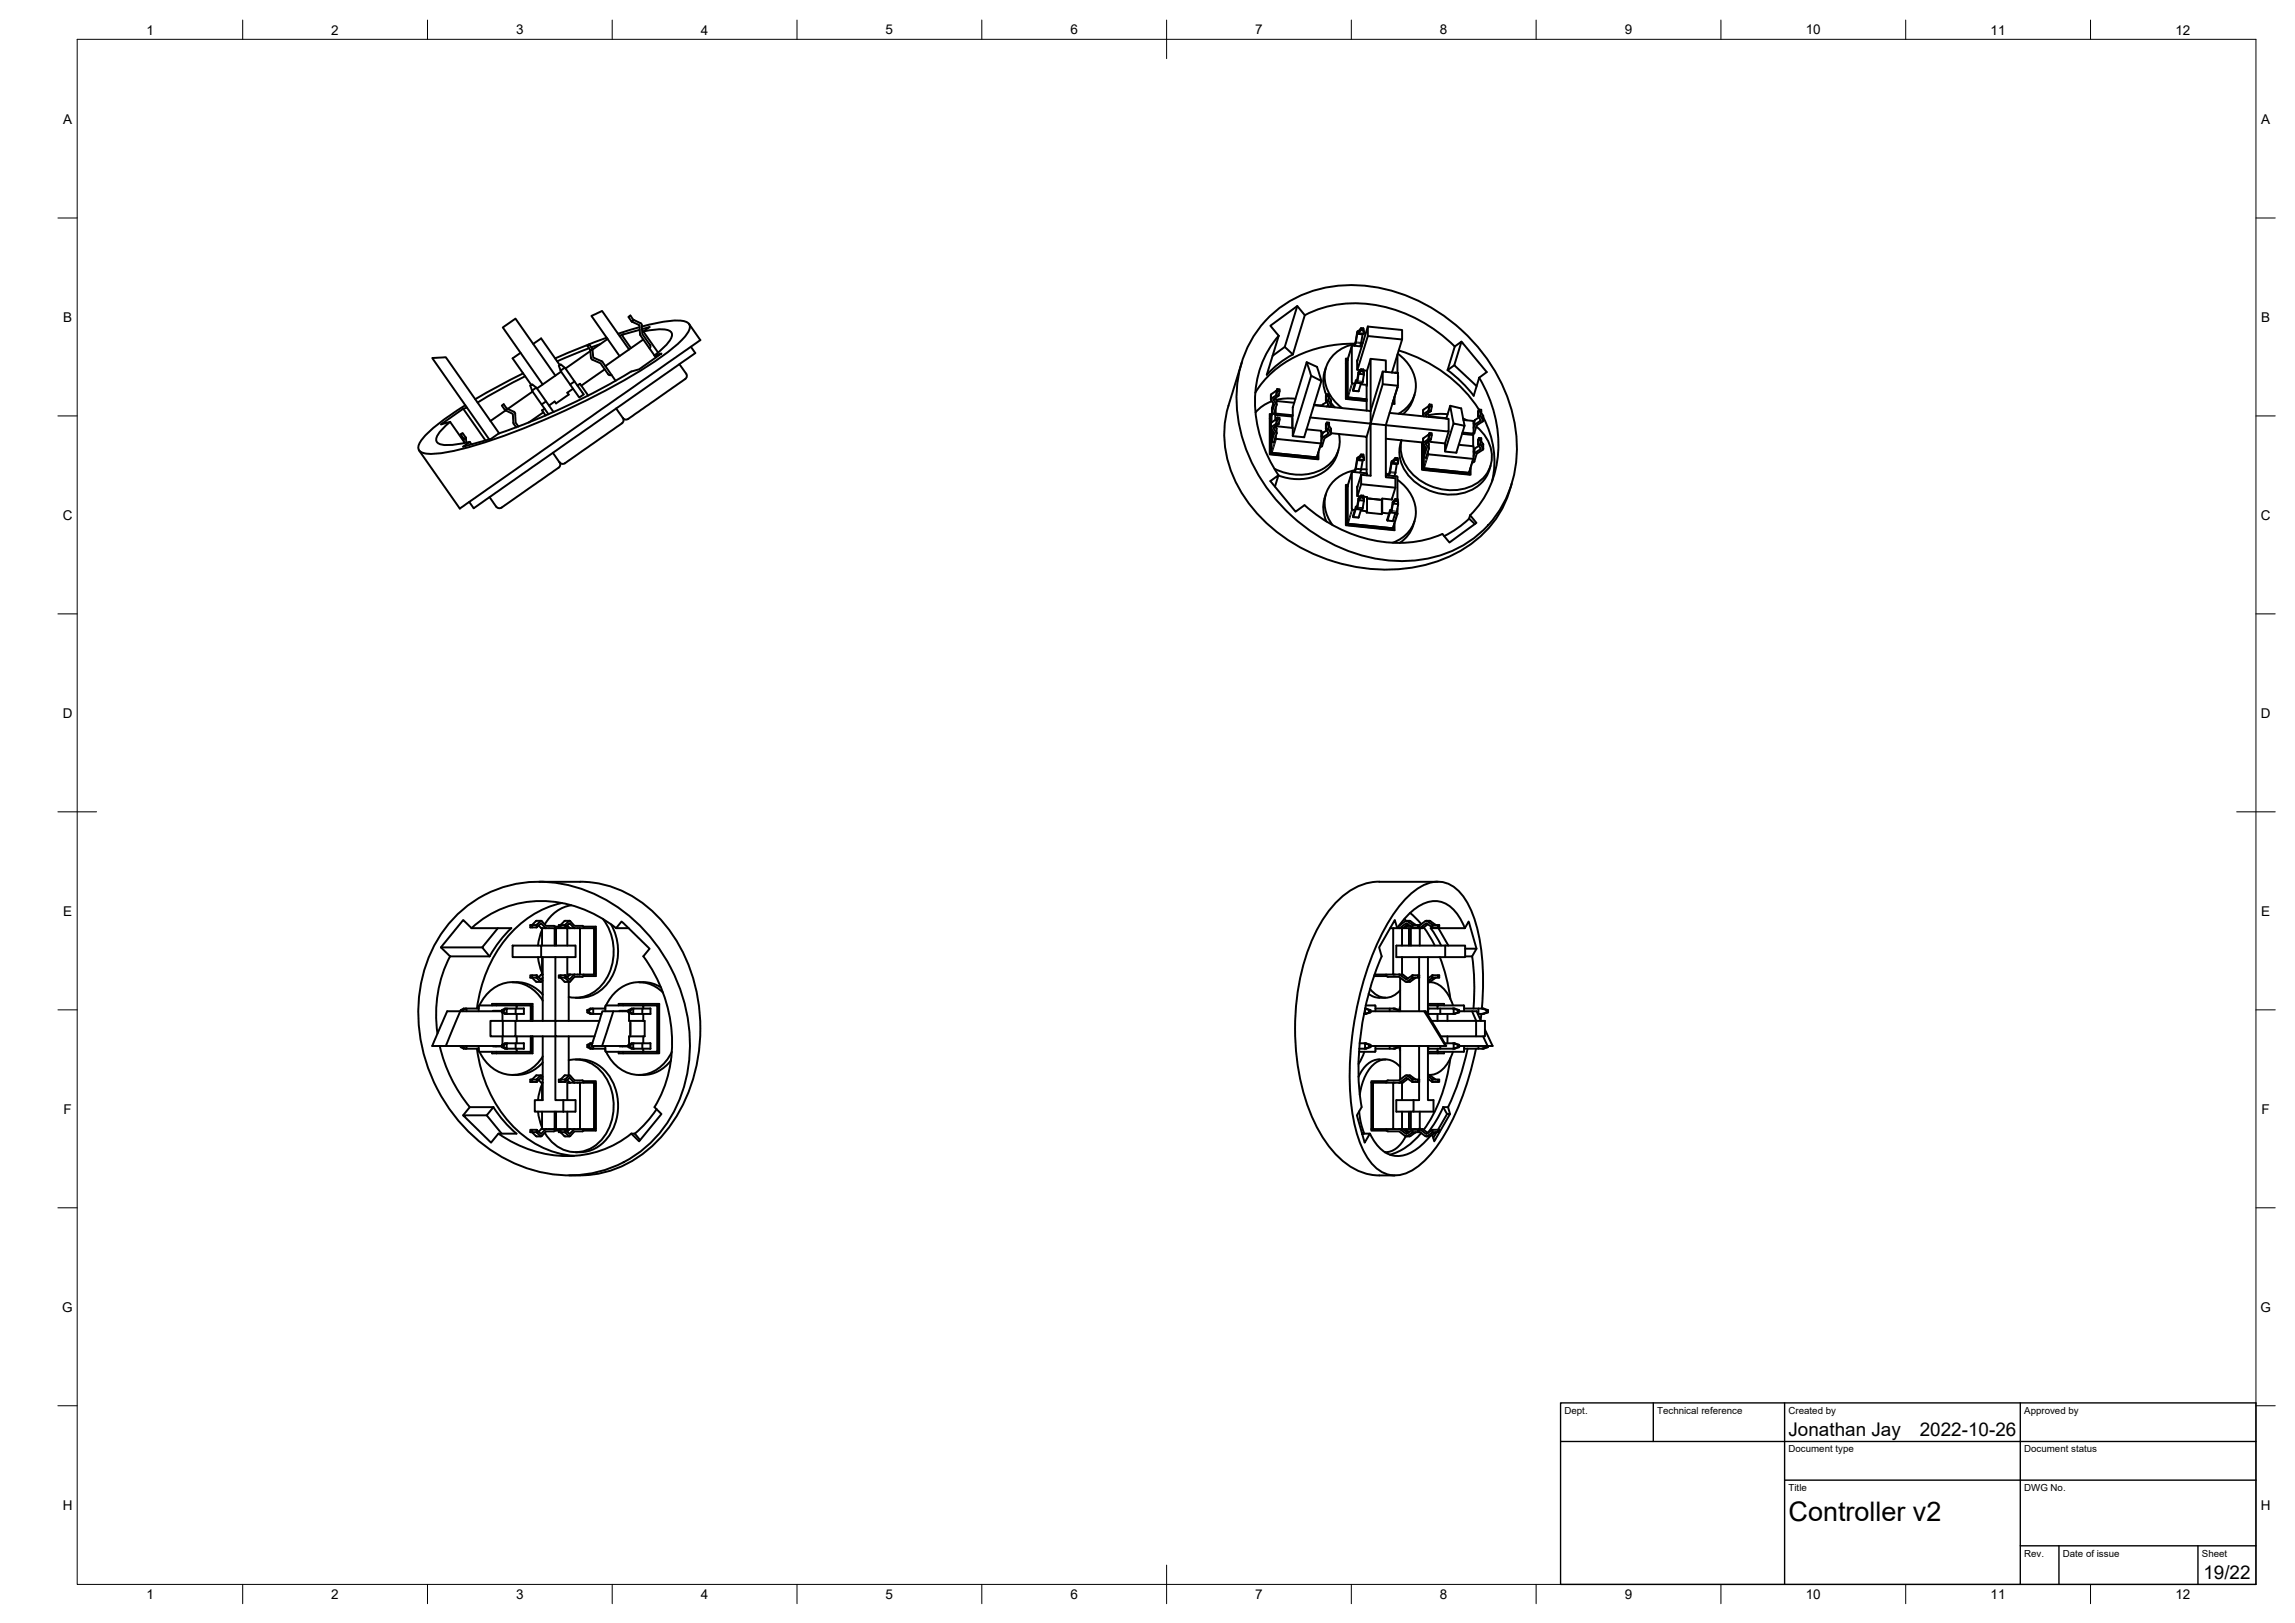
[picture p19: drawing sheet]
<svg xmlns="http://www.w3.org/2000/svg" width="594mm" height="420mm" viewBox="0 0 594 420" stroke-linecap="round" stroke-linejoin="round" font-family="sans-serif">
<defs><g id="words">
<text font-size="7" x="463" y="393.7">Controller v2</text>
<g font-size="4.9">
<text x="463" y="371.7">Jonathan Jay</text>
<text x="497" y="371.7">2022-10-26</text>
<text x="570.4" y="408.8">19/22</text>
</g>
<g font-size="3.5">
<text x="37.9" y="8.9">1</text>
<text x="85.8" y="8.9">2</text>
<text x="133.6" y="8.9">3</text>
<text x="181.4" y="8.9">4</text>
<text x="229.3" y="8.9">5</text>
<text x="277.1" y="8.9">6</text>
<text x="324.9" y="8.9">7</text>
<text x="372.7" y="8.9">8</text>
<text x="420.6" y="8.9">9</text>
<text x="467.4" y="8.9">10</text>
<text x="515.3" y="8.9">11</text>
<text x="563.1" y="8.9">12</text>
<text x="16.3" y="32">A</text>
<text x="585.3" y="32">A</text>
<text x="16.3" y="83.3">B</text>
<text x="585.3" y="83.3">B</text>
<text x="16.2" y="134.6">C</text>
<text x="585.2" y="134.6">C</text>
<text x="16.2" y="185.8">D</text>
<text x="585.2" y="185.8">D</text>
<text x="16.3" y="237">E</text>
<text x="585.3" y="237">E</text>
<text x="16.4" y="288.3">F</text>
<text x="585.4" y="288.3">F</text>
<text x="16.1" y="339.6">G</text>
<text x="585.1" y="339.6">G</text>
<text x="16.2" y="390.8">H</text>
<text x="585.2" y="390.8">H</text>
<text x="37.9" y="413.9">1</text>
<text x="85.8" y="413.9">2</text>
<text x="133.6" y="413.9">3</text>
<text x="181.4" y="413.9">4</text>
<text x="229.3" y="413.9">5</text>
<text x="277.1" y="413.9">6</text>
<text x="324.9" y="413.9">7</text>
<text x="372.7" y="413.9">8</text>
<text x="420.6" y="413.9">9</text>
<text x="467.4" y="413.9">10</text>
<text x="515.3" y="413.9">11</text>
<text x="563.1" y="413.9">12</text>
</g>
<g font-size="2.5">
<text x="405" y="366">Dept.</text>
<text x="429" y="366">Technical reference</text>
<text x="463" y="366">Created by</text>
<text x="524" y="366">Approved by</text>
<text x="463" y="376">Document type</text>
<text x="524" y="376">Document status</text>
<text x="463" y="386">Title</text>
<text x="524" y="386">DWG No.</text>
<text x="524" y="403">Rev.</text>
<text x="534" y="403">Date of issue</text>
<text x="570" y="403">Sheet</text>
</g>
</g></defs>
<!-- layer: Visible -->
<g fill="none" stroke="#000" stroke-width=".51">
<path d="M335.8 79.2l-3.2 10.6M134.7 91.3l-2 1.5 4.8 6.9M135.4 96.7l-6.4 3.3-6 3.3M136 97.4l-6.6 3.4-5.8 3.4M138 89l2.1-1.4 4.8 6.9M143.8 97.2l-10.4-14.7-3.2 2.3 10.3 14.7M145.1 95.9l1.1-.7 .1 .1 4.8 6.8-1.2 .8zM145.2 96.2l-6.2 4.4M146.2 95.2l-1.1-.9-.4 .4 .4 1.2M148.7 98.7l-1.1 .8M149.5 99.8l.6-.4 2.2 3M152.5 90.1l-8.3 3.4"/>
<path d="M152.8 90.8l.4 2.2 2.2 1 2.1 2.9M152.8 90.9l-6.4 4.5M153.3 90.2l-.8-1-.5 .3 .8 1.3 .6-.4M153.3 90.2l.3 2.4 2.1 .9M155.4 89.1l-2.3 .8M155.7 93.5l1 1.3M156.5 95.6l-6 4.2M157 87.4l-6.5 2.5-6.8 2.9M157.3 87.8l-3.9 2.7M157.5 96.9l.4 .2 .4-.1M160.9 86.7l-.5 .3M161.4 86.6l-.5 .1 2.4 3.4"/>
<path d="M161.4 86.6l-.5 .1M162.8 90.5l-6.9-10-2.8 1.3 7.3 10.4M163.4 83.1l-.7-1.1 .5-.3 .7 1.1 1.9 .9M163.4 83.1l.2 .1M163.6 83.2l1.9 1 .2 2.3M164.1 82.8l-.5 .4M165.5 84.7l-5.5 1.7M165.6 85.4l-4.2 1.2M165.7 86.5l.8 1.4M165.8 83.6l.3 .3 .2 2.6 2 2.8M166.1 84.5l5.9-1.2a12 12 0 0 1 5.7 .1 1.42 1.42 0 0 1 .7 2 23.5 23.5 0 0 1-7.5 7.2 188.7 188.7 0 0 1-51.1 23.6 23.9 23.9 0 0 1-10.2 1.1 1.54 1.54 0 0 1-1-2.5 20.9 20.9 0 0 1 6-6l5.9-3.9M166.2 85.2l1.9-.5-1.6 1.1"/>
<path d="M166.5 85.8l3.8 5.5M166.5 85.8a15.5 15.5 0 0 1 6.5-.3 1.26 1.26 0 0 1 .8 1.8 12.8 12.8 0 0 1-4.4 4.7M168.3 89.3l.1 .5-.3 .4M169.4 92l-2.9-4.1-9.8 6.9 2.7 3.8M169.4 92l1.8-.5-5.8 4.1-2 .6a178.2 178.2 0 0 1-34.4 16.1l-1.9 1.3-7.2 2 1.7-1.2 .4 .6M169.4 92l.4 .5M175.9 94.3l1.7 2.4a1.4 1.4 0 0 1-.8 1.8l-13.3 9.3a1.9 1.9 0 0 1-2 .7l-.3-.3M178.4 83.9l2.9 4.2-62.3 43.6-10.5-15.1M178.8 89.8l1.1 1.6-18.9 13.3-38.3 26.9-1.2-1.7M321.4 93.8l-3.4 11.2a28.3 28.3 0 0 0 5.6 25.8 45.1 45.1 0 0 0 48 14.7 28.4 28.4 0 0 0 19.7-20.3M329.1 81.5a32 32 0 0 1 29.4-6.7 45.2 45.2 0 0 1 33.8 36.4 29.3 29.3 0 0 1-12.1 29.1 34.2 34.2 0 0 1-30.6 2.6 45.2 45.2 0 0 1-29.2-35.1 29.8 29.8 0 0 1 8.7-26.3zM331 86.9a27.2 27.2 0 0 0-4.6 26.6 37.1 37.1 0 0 0 4.5 9.5"/>
<path d="M331 86.9l-3.1 10.1a25.7 25.7 0 0 1 6.8-5.3M334.7 91.8l-2.1-2-3.2 2.3M337.8 81.6l-2-2.4-7 5.1 2.2 2.6M337.8 81.6l-3.1 10.2M337.8 81.6a31.1 31.1 0 0 1 28.3 .6 40.2 40.2 0 0 1 10.5 7.5M338.2 93.8l1.2 3.5M342.1 98.6l-.9-2.7a1.04 1.04 0 0 0-.9-1.2l-2.1-.9-3.6 11.7M343.2 95.2a8.8 8.8 0 0 0 .1 7.1M348.4 94h.3M348.7 93.6v9.5M348.7 93.5v.1M348.8 93.2l-.1 .3"/>
<path d="M348.8 93.2v9.5l.2 .2 4.8 .5M348.9 92.9l-.5-.1v10.5l5.4 .5M349.9 89.6v9.5l.8 .2M350.7 89a30.4 30.4 0 0 0-23.9 10l-1.9 2.7M350.7 89a8.7 8.7 0 0 0-7.5 10.7 11.1 11.1 0 0 0 4.2 5.9M350.9 99.1l1.4 .1M351.3 86.4l1.4 .2M351.4 93.3l-.1 2.4 .8 .1M351.4 98.6l-.1 .4-.4 .1-.6 2M351.6 86.2l-.3 .2-.6 3.1M351.7 85.7l-.4 .2-.7 3.6M351.7 85.7l.6-.8 .6 .1 .1 .8"/>
<path d="M351.7 85.7v.5M351.7 96.4v.5M351.7 96.9l-.3 1.7M351.7 86.2h-.1M351.7 96.8l1.3 .1v.2M351.7 96.3l.6-.7h.6l.1 .8M351.7 96.8v.1M351.8 86.1l-.1 .1M351.8 96.3l-.5 2-.3 .2-.8 2.4M352.2 99.5l1.7 .2M352.3 96.1h.6l.1 .8M352.3 84.9v.5"/>
<path d="M352.3 95.6v.5M352.3 96.1l-.6 .7M352.5 89.7l-2.5-.2-1.2 3.7M352.7 99.1l-.4 .1-.6 2.1-1.4-.1M352.8 88.8h-.4M352.8 98.7l-.1 .4M352.9 85v.5M352.9 95.6v.5M353 95.9l.9 .1M353 85.8h.1M353 96.4v.1M353 85.8v.5l-.1-.8-.6-.1-.6 .7"/>
<path d="M353 96.5l-.2 2.2M353.1 86.3l-.4 .3-.6 3.1M353.9 96l-.1 10.3M354.1 84.5v2.5l-2.7 8.7M354.1 84.5l8.8 .9v2.5l-8.8-.9M354.1 84.5l-2.8 9.1M354.8 92.9l-.9 3.1M357.9 96.2v3.3l-4.1 13.6M358.7 96.3v-3l-3.9-.4v13.5l3.1-10.2 4 .4v3.3l-4-.4M360.4 96.3v.1M361.7 91.8l.1 4.8-.6-.1M361.8 91.6a9.5 9.5 0 0 1 3.6 12.4l-1.8 2-1.6 1.1"/>
<path d="M361.9 97.6v.4M361.9 97.1v.2M361.9 99.9l-3.2 10.2M361.9 97.3v.1M361.9 97.4v.8M362.1 90.7a37.1 37.1 0 0 1 20.7 15.4M362.9 87.9l-2.6 8.5M374.7 95.8a34.7 34.7 0 0 1 6.8 6.7l1.4-4.7M376.6 89.7l-1.9 6.1 1.7-1.2M378.3 88.5l6.6 7.8-2 1.5M378.3 88.5l-1.7 1.2M378.3 88.5l-1.9 6.1 5.8 5.3"/>
<path d="M382.9 97.8a31.2 31.2 0 0 1 2.8 28.1 23.8 23.8 0 0 1-5.1 7.5M116.5 109.2a10.6 10.6 0 0 0-3.6 4.4 1.42 1.42 0 0 0 1.6 1.5 18.4 18.4 0 0 0 7.1-.7M119.9 105.8l5.8 8.2M120 113.7l.1 1M120.6 113.3l-.6 .4-.7-1.3 .4-.3 .8 1.1 .2 1.4M120.9 105.5l-1 .3-5.8 4.1 2.4-.7 3.6 5.1M129.2 112.2l-13.8-19.7-3.5 .2 14.7 21M130.8 106.2l-.9-1.2 .5-.4 .7 1.1 1.9 .9M130.8 106.2l2 .9 .1 2.5 .7 1M130.9 106.3l-3.9 2.7M131.3 105.8l-.5 .4M133 106.6l.3 .3 .2 2.5 .7 1"/>
<path d="M137.7 101.1l4.3 6.2M137.9 101.4l-6.5 4.5M138.8 100.4l-1-.9-.5 .3 .4 1.3 1.1-.7 .1 .1 4.4 6.2M140.7 106.7l-3.8 2.7M141 105.8l-.7 .4 .9 1.4M141.4 103.9l-1.2 .8M143.1 117.2l1.7 2.5M144.8 119.7a1.01 1.01 0 0 0 1.4 .2M144.9 119.7a1.01 1.01 0 0 1-.3 1.4M148.3 100.6l-1.4 1.1 .3 .5-3.3 2.2-.3-.5-1.5 1.1M159.5 105.7l1.7 2.5M161 109.6l-14.8 10.3"/>
<path d="M161.2 108.2a1.01 1.01 0 0 1-.2 1.4M328.7 108.3l.3 .1M329.1 107.6v1.8l1.3-.9-.1 1.2M329.1 111v6.1M329.1 103.2l-.1 .3 .9 1.3-.6 2 .2 .3 .2 .1 .8-2.4M329.1 102l-.1 1.4M329.1 109.4l-.1 1.4M329.1 110.5l-.1 .4M329.1 107.5l-.1 2M329.1 117.1l.2 .1 11.4 1.2M329.1 107.5v.1M329.2 107.2h-.5v10.4l12.6 1.3v-1.8"/>
<path d="M329.2 114.1l.7-2-.9-1.2v6.5l.2 .2 11.4 1.1 .3-.4M329.3 103.9l-2.1 1-2.2 1.9M329.3 107l-.2 .5M329.6 104.4l-.4 1.2v1.2M329.6 111.8l-.4 1.2v1.2M330.1 110.4l.4 .6M330.1 103l.3 .5M330.1 107.4l4.4 .4M330.1 107.4v1.3M330.1 110.4h.1M330.2 110.3l4.4 .5v2.1l3 .2M330.2 105.6l-.1 1.8"/>
<path d="M330.2 112.9v.5l.2 .2M330.2 107.1l4.4 .4M330.2 110.3v.3M330.2 110.3v.2M330.3 109.7l-1.2 .9M330.3 109.7l.7 .1M330.4 101.2l-.1 1.2M330.4 108.5l.2-.4-.2 1.5M330.4 113.6l11.4 1.2M330.4 101.2l-1.3 .8M330.4 103.5l.1 .1M330.5 112.2l-.8 2.3-.4-.4"/>
<path d="M330.5 103.8l4.5 .5M330.5 103.6v1.2M330.5 111v1.1M330.6 100.7l.6 .1-.2 1.6M330.6 100.7l-.2 1.6M330.6 108.1h.6l-.2 1.6M330.6 100.7l-.2 .5M330.6 101.2l.6 .1M330.6 108.6h.6M331 102.4l-1.4 1 .9 1.4M331 109.8l-1.4 1 .9 1.4M331 102.4h-.7l-1.2 .8"/>
<path d="M331 109.7v.1M334.5 107.8v3M334.6 112.8l4.8-15.5 2.7 1.3-4.5 14.6M334.7 105.4l-.2 2.4M335.3 103.2l-2.1-.1-2.8 .4M338.2 111.1l3.8 .4v3.1M340.1 104.9l14.7 1.5v3.3l-15.6-1.6M340.1 104.8l1.9 .3M340.2 104.7l.1 .1M340.9 118.2v.7M340.9 118.3l-.1 .1M342 114.7l-1.1 3.6"/>
<path d="M342 111.9h.6M342.1 114.6l-.2 .2M342.4 113.2l-.4 1M343.2 103.7l.7 .1 .6 1v.2l-.4 .3M343.2 102.5l.3-.5-.3 1.7M343.2 111v-1.2l.3-.4-.3 1.6M343.2 102.5v1.1M343.2 111l.7 .1M343.2 103.7l.7 1.2-.5 .3M343.2 111l.7 1.2-1.5 1M343.2 102.5h.1M343.4 104.1l-1 .6-.2 .4"/>
<path d="M343.4 111.4l-1.1 .7-.3 .9M343.5 102l.5 .1-.1 1.7M343.5 109.4h.5l-.1 1.7M343.5 102.5l.5 .1M343.5 109.9h.5M343.9 111.1l.7 1 9.2 1v9.4M344 102.8a2.1 2.1 0 0 1 .6 2.1M344 110.2l.6 .9M344.5 112.1l-.1 .4-1.5 1-.6 2-.6 .2M344.6 111.1v1.1M344.6 104.3l.9 1.1M346.1 117.7a10.1 10.1 0 0 1-10.4 6.3l-2.9-.3-1.9-.6"/>
<path d="M346.5 116.5l-.4 1.2M346.6 112.3a8.6 8.6 0 0 1-7.5 10.3 14.4 14.4 0 0 1-9.2-1.2M348.7 103.1l.2 .1 4.9 .5M350.2 100.9l.1 .2M351.3 119.1l1.4 .2M351.6 118.9l-.3 .2-.6 3.1M351.7 118.4l-.4 .2-.7 3.6M351.7 118.4l.6-.8 .6 .1 .1 .8M351.7 118.4v.5M351.8 118.8l-.2 .1M352.3 117.6v.5M352.9 117.7v.5"/>
<path d="M353 119.1l-.3 .2-.6 3.1M353 118.5h.1M353 119h.1M353 118.5v.5l-.1-.8-.6-.1-.6 .7M353.1 119.1h-.1M358.7 110.1v13.4l2.5 .3v2.5l-.9 3M358.7 110.1l-3.9-.4v13.4l-2.5-.2M358.7 113.6l9.7 1M359.7 106.9l15.3 1.5v3.3l-16.3-1.6M360.5 119.8l.7-.8 .6 .1 .1 .9M360.5 119.8v-.5l-.3 .2-.8 3.6M360.5 119.8l-.3 .2-.6 3.1"/>
<path d="M360.6 103.9v.1M360.6 103.9v.6M361 102.8v1.8l-.6-.1M361.2 118.5v.5M361.7 100.3l-1.2 4M361.7 100.3h.1M361.8 100.3l-.1 .1M361.8 118.6l-.6-.1-.7 .8M361.8 118.6v.5M361.8 118.6l.1 .8M361.9 120l-.3 .2-.4 2.3M361.9 119.4h.1"/>
<path d="M361.9 119.4v.6M366.2 102.2a8.9 8.9 0 0 1-3 5M368.1 114.5v7.1l12.6 1.3v-1.8M368.4 114.9l.1 6.6 11.5 1.2M368.4 114.9l.9 1.2-.7 2M368.5 115v6.1l.2 .1M368.6 117v1.2M369 115.8l-.4 1.2M369.5 107l.3 .5M369.6 114.3l4.5 .5M369.6 114.3v.3M369.6 116.9v.5"/>
<path d="M369.6 114.3v.2M369.6 117.4l.2 .2M369.7 113.7l.1-1.2-1.4 1v1.3M369.7 113.7l-1.2 .8-.1 .4M369.7 113.7l.7 .1M369.8 105.2l-1.4 .9v1.3M369.8 105.2l-.1 1.2M369.8 112.5l.2-.4-.2 1.5M369.8 117.6l11.4 1.2M369.8 107.5l.1 .4M369.8 116.2l-.7 2.3-.5-.4M369.9 107.8l4.5 .5"/>
<path d="M370 104.7l-.2 1.6M370 104.7l.6 .1-.2 1.5M370 112.1h.6l-.2 1.7M370 104.7l-.2 .5M370 105.2l.6 .1M370 112.6h.6M370.4 106.4h-.7l-1.2 .8-.1 .2 .2 .4M370.4 106.4l-1.4 1 .3 .5M370.4 113.8l-1.4 1 .9 1.3v-1.2l-.4-.5M370.4 106.3v.1M374.1 114.8v2.1l2.9 .2M374.1 116.8l2.2-7.2 2.8 .6-2.1 7"/>
<path d="M374.4 108.4l1-3.3 2.8 .6 .9 4.5M374.7 107.2l-2.1-.1-2.8 .4M375 111.7l-.9 3.1M375.4 105.1l.9 4.5M377.6 115.1l3.8 .4v3.1l-.2 .2M378.5 112.3l2.8 .3v2.9M378.7 108.3l1 .5M378.8 108.7l2.6 .3v3.3l-2.8-.3M381.4 118.7l-1.1 3.6M382.2 110.4a9.3 9.3 0 0 1 3 11.7 11.3 11.3 0 0 1-12.6 4.4 12.5 12.5 0 0 1-9.9-9.3l-.1-1.1 .2-2.1a9.9 9.9 0 0 0 4.7 11.7 13.3 13.3 0 0 0 15.6-.3 8.6 8.6 0 0 0 2.7-4.9M382.6 107.7l.7 .1 .6 1M382.6 113.9a2.37 2.37 0 0 0 .7 2.3l-1.6 1.1-.3 .9"/>
<path d="M382.6 107.7l.7 1.2-1.6 1-.3 .9M382.6 107.5v.2M382.6 114.9v.1l.7 .1M382.6 106.5v1.1M382.6 113.8v.1M382.6 106.5l.2-.5-.2 1.5M382.6 113.8l.2-.4-.2 1.5M382.8 108.1l-1.1 .7-.3 .8M382.8 106l.6 .1-.1 1.7M382.8 115.4l-1.1 .7-.3 .9M382.8 113.4h.6l-.1 1.7M382.8 106.5l.6 .1"/>
<path d="M382.8 113.9h.6M383.3 115.1l.6 1M383.4 106.8l.5 .8M383.4 114.2l.5 .8M383.8 116.5l-1.6 1-.5 2-.6 .2M383.9 108.8l-.1 .3-1.6 1-.5 2-.4 .5M383.9 107.6v1.3M383.9 115v1.2M383.9 116.1l-.1 .3M384 108a23.8 23.8 0 0 1 2.3 16.5M126.7 128.7l1.7 2.5M128.5 131.1a1.01 1.01 0 0 0 1.4 .3"/>
<path d="M144.6 121.1l-14.8 10.3M330 126l.9-3-2.1 1.5 6.6 8 2.3-1.7a35.9 35.9 0 0 0 30.6 9.1l5.1-1.7 1.8 2.2 7-5-1.6-2M342.9 129a8.4 8.4 0 0 0 .5 6M343.2 127.9l-.3 1.1M348.4 126.7h.3M348.7 135.8l.2 .1M348.7 126.2v.1M348.8 125.9l-.1 9.9M348.8 135.4l.2 .2 11.4 1.2M348.8 125.9v9.5M348.9 125.6l-.5-.1v10.5l12.6 1.3v-1.8M349.9 122.3l-1.1 3.6"/>
<path d="M350.7 121.7a8.8 8.8 0 0 0-7.7 9.9l.9 2.6 1 1.7M350.9 131.8l1.4 .1M351.4 126l-.1 2.4 .8 .1M351.7 129.1l-.4 1.9-.4 .3-.7 2.3 .1 .2M351.7 129.6l-.4 1.9-.4 .3-.6 2M351.7 129.5l1.3 .1v.2M351.7 129l.6-.7h.6l.1 .9M351.7 129.5v.1M351.8 129l-.1 .6M352.2 132.2l1.7 .2M352.3 128.8h.6l.1 .8M352.3 128.3v.5"/>
<path d="M352.3 128.8l-.6 .7M352.3 122.9v2.4l-.9 3.1M352.3 122.9l-1 3.4M352.3 125.3l8.9 1M352.7 131.8l-.4 .1-.6 2.1-1.4-.1M352.8 131.4l-.1 .4M352.9 128.3v.5M353 128.6l.9 .1-.1 4 3.9 .4v-3.7M353 129.2l-.2 2.2M353.8 121.5h-1.4M353.9 123.1v-.6l-3.8-.3-.2 .1v9.5l.8 .2M353.9 129l3.8 .4"/>
<path d="M354.2 129.1l3 .3M357.8 129.1v3.7M357.8 132.8l1.8 .1M357.8 132.8l-.1 .3M358.7 123l2.9 .3 .2 .2M358.8 122.6l.7 .3M359.8 132.2l-.7 2.3M359.8 132.7l1.4 .1M360.2 120l1.4 .2M360.4 129v.3l-2.6-.2-.1 .3M360.4 136.7l.2-.1v.6M360.5 130.1l-.3 1.9-.4 .2"/>
<path d="M360.5 130v.1M360.5 130l.7-.8h.6l.1 .9M360.5 130l-.3 2.4-.4 .3-.6 2.1-.1-.3M360.5 130.5l.1-.1 1.3 .1v.2M360.6 130.4l.6-.8 .6 .1 .1 .8M361.2 122.5l-.2 .8M361.2 129.2v.4M361.7 131.7l.1 1.3-.7 .1M361.7 133l-1.2 4.1-11.6-1.2M361.7 123.5l.1 6.2M361.8 124.2a9.7 9.7 0 0 1 3.9 11.8 9.1 9.1 0 0 1-5.2 4.5M361.9 130.7l-.3 1.9-.4 .2-.6 2.1-1.5-.1"/>
<path d="M361.9 130.1v.6M366.2 134.9a8.9 8.9 0 0 1-3.9 5.6M368.7 121.2l11.6 1.1M380.2 122.6l-.2 .1M380.3 134.3a26.4 26.4 0 0 1-6.4 4.5M380.3 122.3l-.1 .3M380.3 122.2v.7M380.6 133.4l-.3 .9 1.5 1.4M118.1 237.1a31.2 31.2 0 0 1 34-6.4 43.1 43.1 0 0 1 25.4 49 30.9 30.9 0 0 1-36.1 24 41.8 41.8 0 0 1-31.9-31.5 36.9 36.9 0 0 1 8.6-35.1zM137.8 239.5v.6M138.9 239.4l-1.6 .1v.6l1.7-.1M139 240h.1"/>
<path d="M139.4 239.6l.8 .7h3.4v4.5M139.6 228.3h10.6M140 238.4h-1.2l-1.1 1.1M144.7 239.9h-.9v.4M145.1 239.5v.6M145.4 233.8a28.1 28.1 0 0 0-19.1 17 38 38 0 0 0-2.8 10.3M146.1 238.5l-1 1M146.3 239.4l-1.6 .1v.6l1.6-.1M146.3 239.4v.7M146.4 240h-.1M146.5 239.9h.6M146.8 239.6l.8 .7"/>
<path d="M147.2 238.5l-.9 .9M147.3 238.5h.3l1.1 1.2h2M147.4 238.4l-1.3 .1M147.9 234.4a9.7 9.7 0 0 0-6.9 4.9M150.2 228.3a29.5 29.5 0 0 1 24.6 14.7 44.4 44.4 0 0 1-2.6 50.1 28.9 28.9 0 0 1-24.9 11.2M150.8 239.7l.3 .6M151 239.9h3.2v12.8h-3.2M156.1 237.9a13.7 13.7 0 0 1-1.9 18.6 8.4 8.4 0 0 1-7 1.6M158.2 239.3a13.6 13.6 0 0 1-3.3 17.5 9 9 0 0 1-5.9 1.5M357 228.3h15.2M357 228.2a16 16 0 0 0-11.8 6.2 44.1 44.1 0 0 0-9.4 23.5 58.5 58.5 0 0 0 5.8 35.3 22.4 22.4 0 0 0 10.7 10.2 19.1 19.1 0 0 0 8.8 .9M363.6 237.8l.3 .6"/>
<path d="M363.8 238.5l-1.7 1.2M363.8 238.5h.5l1.3 .9M364 238.4l1.1 .1M364.3 239.4l.1 .3M364.4 239.3l-1.4 1M365 236.3l2.9 2.9M365 239.7l-.8 .1-.2 .5M365.1 238.5l1.4 1M365.5 240h.1M365.6 239.4l1.8 .1v.6l-1.8-.1zM367.1 239.5v.6M367.4 239.6l1.9-1.2 1.5 1v.7"/>
<path d="M369.2 238.4l1.1 .1M369.6 239.3l-1.2 .9M370.2 238.5l1.5 1M370.7 240h.1M370.8 239.4l1.8 .1v.6l-1.8-.1M372.2 239.5v.6M114.1 245.3h10.7M116.5 247.6a33 33 0 0 0-3.3 20M122.1 240.3h10.3a31.3 31.3 0 0 0-5.7 7.3M122.1 240.3l-2.2-2.1-5.8 7.1 2.4 2.3h10.2l-1.9-2.3 4.1-5M128.5 259.9v.4M132.6 254.3h1.2"/>
<path d="M132.7 244.8h7.4v3h-7.4zM133.8 254.3a8.9 8.9 0 0 1 6.7 3.2M137.7 253.1l1 1M137.8 252.5v.6M138.7 254.1l1.3 .1M138.9 240.1v-.7l1.2-1 1.3 1.3h2l.3 .6M138.9 252.5v.7l1 .9M139 252.5h-1.7v.6l1.6 .1M139 252.5l1 1.1 .5-.5M139 240l1-1 1.4 1.3M139.3 247.8l.4 2.4 .6 1.7M140.1 244.8h8.9v3h-8.9"/>
<path d="M140.2 254.1h-.3M140.3 247.8v4.3M140.3 252.1l.2 .2h-.4l-.7 .7M140.3 240.7l-.6 1.7-.4 2.4M140.5 240.3l-.2 .2v4.3M140.5 253.8l-.3 .3M140.5 247.8v16.5M140.5 259.1a8.9 8.9 0 0 0-8-4.8 8.9 8.9 0 0 0-7.8 5l-.6 1M143.6 240.3h.3M143.8 247.8v16.5h-13.6v4h3.2v-4M143.9 244.8v-4.5h3v4.5M144.9 240.1v.2"/>
<path d="M145.1 253.1l1 1M145.1 252.5v.6M146.1 254.1l1.3 .1M146.3 252.5v.7M146.3 253.2l.9 .9M146.3 252.5h-1.6v.6l1.6 .1M146.4 240l1-1 1.3 1.3M146.9 247.8v4.5h7.1M146.9 240.3h7.1M147.2 252.3v.3M147.2 254.2v10.1M147.6 252.3l-.8 .7"/>
<path d="M147.6 254.1h-.3M148.7 252.3l-1.3 1.3-1.1-1.1M150 240.3l.1 .2v11.6M150.1 252.1l-.1 .2M150.7 252.9h-2l-1.1 1.2M151.1 252.3l-.3 .6M153.7 240.3l.1 .2v11.6M153.8 252.1l-.1 .2M154 240.3l.2 .2v11.6M154.2 252.1l-.2 .2M159.5 240.3l1.4-1.7 7.2 7-1.6 2M159.5 240.3h3.2"/>
<path d="M159.5 240.3a29.5 29.5 0 0 0-30.8-4.5 26 26 0 0 0-6.6 4.5M161.3 259.9v.4M165.4 254.3h1.1M166.5 247.6a36.3 36.3 0 0 1 4.8 35.5l-1.9 3.5 1.8 1.8-5.8 7.1-2-2M166.5 254.3l2.7 .4 1.9 .9M171.6 257a8.7 8.7 0 0 0-13.7 1.5l-1 1.8M354.3 257.3l1.8 .9 2.6 .1M354.6 256a4.7 4.7 0 0 0 7.9 .3M355.7 252.7h3.2M355.8 252.3h7.2l1.4 1M357.7 247.6a72.5 72.5 0 0 0-5.2 39l-1.3 2.1 2.1 7.1 1.3-2.3h-2M358.8 252.3l.1 .3 .4 .3h2.9l1.6 1.2"/>
<path d="M359.9 240.3h3.1M360.6 252.1l.2 .2M360.7 240.3l-.1 11.8M361.4 244.8h12.7v3h-12.7zM362.2 252.3l1.8 1.3 1.6-1.1M362.4 253.1v8.7M362.9 240.3v4.5M362.9 247.8v4.5M363 240.3h1.7v4.5M363.8 254.1h.5M365.1 254.1l-1.1 .1M365.2 240.3v4.5"/>
<path d="M365.5 240l-1.5-1-1.8 1.3M365.6 253.2l-1.3 .9M365.6 252.5h1.8v.6l-1.8 .1zM366.5 253.1l-1.4 1M367.1 252.5v.6M367.3 247.8v4.7M367.3 253.1v8.7M367.4 240.3l.1 4.5M368.4 240.2l-3.7 .1M368.5 240.1l2.9 4.7M369.6 259.9h4.2v.4M369.6 254.3h.5"/>
<path d="M369.6 247.8v14.9M369.7 254.3a5.9 5.9 0 0 1 5.5 3.8l.9 2.2M370.3 254.1l-.7 .1M370.7 240l-1.5-1-1.9 1.3M370.8 252.5v.7l-1.2 .8M370.8 252.5h1.8v.6l-1.8 .1M370.8 252.5l-1.2 .8M371.7 253.1l-1.5 1M372.2 259.9v.4M372.2 252.5v.6M372.3 240.3l2.6 4.5M372.7 247.8l1.5 4.7 1.2 6.1"/>
<path d="M374.1 244.8h5.2v3h-5.2M379.2 240.3h-8.9l2.7 4.5M379.2 240.3l1-1.7 2 7M379.2 240.3a10.7 10.7 0 0 0-6.1-6.8 8.2 8.2 0 0 0-7.9 2.7l-2.4 2.5-1.1 1.6-.6-2.1-4.1 7.1 .7 2.3M379.3 245.6h2.9l-1.1 2h-1.8M381.1 247.6l.5 6.4-.2 7.1M113.8 270.8a38.6 38.6 0 0 0 7.8 15.8M119.1 261.8l-3.7 9M119.3 270.8v.3l.7 .4h3.9M119.3 261.5h.4M119.3 271.1h.4M119.7 270.8v.3l.9 .4"/>
<path d="M120.6 261.1l-.9 .4v.3M120.8 261.1v.7M120.8 270.8v.7M123.5 271.5a33.2 33.2 0 0 0 14.5 24.2 23.3 23.3 0 0 0 10.6 3.5M123.8 271.5l.1 .4M123.9 261.1h-3.9l-.7 .4v.3M123.9 270.8v1.3M123.9 272.1l.2 .2h13.5M123.9 260.7l-.1 .4M124.1 272.3a9.1 9.1 0 0 0 11.8 5.3 10.2 10.2 0 0 0 4.6-4.1M127.4 260.3v-.4h10.5v4.4M127.6 270.8l2.3 .1"/>
<path d="M128.4 261.7v.1M128.4 270.8v.1M128.5 272.3v.4M129.9 261.8h-14.1l-3.9 9h18M129.9 261.7l-2.3 .1M129.9 261.5h.5M129.9 262.1h.5M129.9 270.5h.5M129.9 271.1h.5M130.1 262.2v2.1M130.1 268.3v2.1M130.2 264.3h-3.2v4h3.2"/>
<path d="M130.4 271.1l.7 .3M130.8 270.1h4.8v1.4h-4.3M130.8 261.1l-.9 .4v.6l.9 .4h4.8v-1.4h-4.8M130.8 270.1l-.9 .4v.6l.9 .4h.5M131.1 261.1l-.7 .4v.6l.7 .3M131.1 270.1l-.7 .4v.6M131.1 271.4l.2 .1M131.3 261.1h-.2v1.3l.2 .1M131.3 270.1h-.2v1.3M133.4 268.3h10.4v16.5h2M133.5 261.1v1.4M133.5 270.1v1.4"/>
<path d="M133.6 260.3l.2 .8M133.8 262.5v1.8M133.8 268.3v1.8M133.8 271.5v.6M133.8 272.1l-.2 .2M137.3 260.3l.1 .2M137.4 260.5v3.8M137.4 268.3v3.8M137.4 272.1l-.1 .2M137.6 260.3h-13.5l-.2 .2v1.3M137.6 260.3l.2 .2v3.8M137.8 279.5v.6"/>
<path d="M137.8 268.3v3.8M137.8 272.1l-.2 .2M137.9 268.3v4.4h-10.5v-.4M138.9 279.4l-1.6 .1v.6h1.7M139.4 279.6l.7 .7h.4l-.2 .2v4.3M140 278.4h-1.2l-1.1 1.1M140.5 279.5l-.5-.5-1 1.1M140.5 278.8l-.4-.4-.2 .1-1 .9v.7M140.5 268.3v16.5h-2.1v3h7.4M140.5 275a9.1 9.1 0 0 1-7.9 3.3M145.1 279.5v.6M146.1 278.5l-1 1"/>
<path d="M146.3 279.4l-1.6 .1v.6h1.6M146.3 279.4v.7M146.8 279.6l.8 .7M147.2 268.3v10.1M147.2 280v.3M147.2 274.5a9.5 9.5 0 0 1 10.7 6.6 13.4 13.4 0 0 1-4.4 15.9 8.8 8.8 0 0 1-12.5-3.8M147.2 278.5l-.9 .9M147.3 278.5h.3l1.1 1.2h2M147.4 278.4l-1.3 .1M149 274.3a10 10 0 0 1 10.4 7.9 13.2 13.2 0 0 1-4.9 14.9 8.9 8.9 0 0 1-5.5 1.2M150.8 279.7l.3 .6M151 279.9h3.2v12.8h-3.2"/>
<path d="M152 261.5v.6l.8 .4h.6M152 261.5h.5M152 262.1h.5M152 270.5h.5M152 271.1h.5M152.8 270.1l-.8 .4v.6l.8 .4h3.9M152.8 261.1l-.8 .4M152.8 261.1h3.9M152.8 261.1h.1M152.8 270.1h.5M152.8 270.1h.1M153.3 261.1l-.8 .4v.6l.8 .3"/>
<path d="M153.3 270.1l-.8 .4v.6l.8 .3M153.3 262.4l.1 .1M153.3 271.4l.1 .1M153.3 270.1h.1M153.4 262.5h2.3M153.4 261.1h-.1M153.6 261.1v1.4M153.6 270.8v.7M155.2 264.3h-11.4v4h10.1M156.5 271.5l.2 .4M156.7 260.5v1.3M156.7 270.8v1.3"/>
<path d="M156.7 260.7l-.2 .4M156.7 272.1l.2 .2h13.5l.1-.2M156.9 260.3h13.6v11.8M156.9 260.3l-.2 .2M156.9 272.3a9.1 9.1 0 0 0 12.2 5.1 10.6 10.6 0 0 0 4.8-5.1M158.8 261.8l-2.9 9M160.1 260.3v-.4h10.5v12.8h-10.5v-.4M160.4 270.8l2.3 .1M161.2 261.7v.1M161.2 270.8v.1M161.3 272.3v.4M162.7 261.8h-6.8l-2.8 9h9.6"/>
<path d="M162.7 261.7l-2.3 .1M162.7 261.5h.5M162.7 262.1h.5M162.7 270.5h.5M162.7 271.1h.5M162.8 262.2v2.1h4.1v4h-4.1v2.1M163.2 264.3v4M163.2 271.1l.7 .3M163.4 261.1l-.7 .4v.6l.7 .3M163.4 270.1l-.7 .4v.6l.7 .3M163.4 271.4l.7 .1M163.6 261.1h4.8v1.4l-5-.1"/>
<path d="M163.6 270.1h4.8v1.4h-4.3M163.6 261.1h-.2M163.6 270.1h-.2M163.9 261.1l-.7 .4v.6l.7 .3M163.9 270.1l-.7 .4v.6M163.9 271.4l.2 .1M164.1 261.1h-.2v1.3l.2 .1M164.1 270.1h-.2v1.3M165.4 278.3h1.1M166.3 261.1v1.4M166.3 270.1v1.4M166.4 260.3l.1 .8"/>
<path d="M166.5 262.5v1.8M166.5 268.3v1.8M166.5 271.5v.6M166.5 272.1l-.1 .2M170 260.3l.2 .2v11.6M170.2 272.1l-.2 .2M173.7 274.5a9.1 9.1 0 0 1-7.2 3.8M352 270.1h1.5M353.1 270.1h.3v1.3l-.3 .1M353.2 272.3l-1.5 3.1M353.4 261.1v1.3l-.3 .1M353.4 270.1l1 .4v.6l-1 .3"/>
<path d="M353.4 261.1l1 .4M353.5 260.3h2.4l.1 1.5M353.5 261.1h-.2M353.5 261.1l1.3 .4v.6l-1.7 .4M353.5 270.1l1.3 .4v.6l-1.3 .4h-1.7M354.4 261.5v.6l-1 .3M354.4 261.5h.4M354.4 262.1h.4M354.4 270.5h.4M354.4 271.1h.4M354.8 261.8h14.2l5.4 9h-19.6M356 261.1h5.1l1.1 .4v.3"/>
<path d="M356 270.8v1.3M356 272.1l-.1 .2h-4.1M358.7 274.3a6.4 6.4 0 0 0-7 4.5M358.9 279.9h-3.9v12.8h3.9M359.7 261.1v.7M359.7 270.8v.7M360.7 261.1l1.2 .4v.3M361.9 270.8v.3l-1.2 .4M361.9 271.1h.3l.2 .8M361.9 261.5h.3M362.2 270.8v.3l-1.1 .4h-5.1M362.4 260.6l-.2 .8"/>
<path d="M362.4 270.8v8.7M362.5 276.2a4.7 4.7 0 0 0-8.1 .6l-.9 1.6-.8 1.8-.7 3.2M363.8 278.5l-1.6 1.2h-2.9l-.4 .3-.1 .3M363.8 278.5h.5l1.3 .9M364 278.4l1.1 .1M364.4 279.3l-1.4 1h-8M365.1 278.5l1.4 1M365.6 279.4l1.8 .1v.6h-1.8zM367.1 279.5v.6M367.3 270.8v8.7M368.6 261.8l5.6 9M369.6 260.3h9.3l.1 .2"/>
<path d="M369.6 278.6l1.2 .8v.7M369.6 279.3l1.2 .8M369.6 278.4l.7 .1M369.6 270.8v14h1.5v3h-5.2M370.2 278.5l1.5 1M370.6 264.3h13.8v4h-2.3M370.8 279.4l1.8 .1v.6h-1.8M372.1 262.5v1.8M372.1 271.5v.6M372.1 272.1l.1 .2M372.2 272.3v.4M372.2 279.5v.6"/>
<path d="M372.2 260.3l-.1 .8M372.8 261.1v1.4M372.8 270.8v.7M373.8 272.3v.4h-4.2M374 270.1h2.5M374.7 262.5v1.8M374.7 268.3v1.8M375.4 273.9a40.5 40.5 0 0 1-6.9 18.6M376.1 270.1h.2v1.3l-.2 .1M376.1 261.1h.4M376.1 261.1h.2M376.1 272.3a8.3 8.3 0 0 1-4.9 5.8l-1.5 .1 .4 .1"/>
<path d="M376.3 261.1v1.3l-.2 .1M376.3 270.1l1.1 .4v.6l-1.1 .3M376.3 261.1l1.1 .4M376.5 261.1l1.2 .4v.6l-1.2 .4h-6.8v-1.4h6.4M376.5 270.1l1.2 .4v.6l-1.2 .4h-6.8v-.7M377.4 261.5v.6l-1.1 .3M377.4 261.5h.3M377.4 262.1h.3M377.4 270.5h.3M377.4 271.1h.3M377.7 261.8h4.5l1.1 2.5M379 261.1h5l1.2 .4v.6l-1.2 .4h-1.5"/>
<path d="M379 260.5v1.3M379 270.8v1.3M379 272.1l-.1 .2h-9.3M379.9 271.5l-2 7.4-1.6 4.5-1.4 3.2M381.1 261.8l1 2.5M382.1 264.3v4h-9.1M382.7 261.1v1.4M382.7 270.8v.7M383.5 262.5l-.2 1.6M383.6 261.1a57 57 0 0 0-2.3-24.3 13.6 13.6 0 0 0-6.5-8.1 8.6 8.6 0 0 0-8.7 2 40.5 40.5 0 0 0-11.1 17.2 83.5 83.5 0 0 0-4.8 41.3 24.2 24.2 0 0 0 5.5 12.6 7.7 7.7 0 0 0 10.4 .8 30 30 0 0 0 9.3-11.5 77 77 0 0 0 6.7-19.6M383.6 261.1l1.2 .4v.6l-1.2 .4M383.9 268.3l1.2 2.5"/>
<path d="M384.4 266.6l2 4.2h-8.7M384.8 270.8v.3l-1.2 .4M384.8 261.5h.4M384.8 262.1h.4M384.8 271.1h.4M385.2 270.8v.3l-1.2 .4h-5M127.7 286.6l-1.7 2.1 3.9 4.8M127.7 286.6h-6.1l-1.7 2.1M127.7 286.6a30.2 30.2 0 0 0 6 6.9h-4.7l-1.9 2.3-7.2-7.1h6.1M129 293.5a28.9 28.9 0 0 0 31.3 2.2l3.1-2.2M137.7 293.1l1.1 1.1h1.2M137.8 292.5v.6"/>
<path d="M138.9 292.5v.7l1 .9h.3M139 292.5h-1.7v.6l1.6 .1M139.3 287.8l.4 2.4 .6 1.7M140.2 292.3l-.8 .7M140.3 287.8v4.3l.2 .2M140.3 280.7l-.6 1.7-.4 2.4M141.4 292.3l-1.4 1.3-1-1.1M143.6 287.8v4.5h-3.4M143.6 292.3h.3M143.7 292.3l-.3 .6h-2l-1.2 1.2M143.8 292.3v.4h.9M143.9 287.8v4.5h3"/>
<path d="M144.9 292.3v.2M145.1 293.1l1 1M145.1 292.5v.6M145.8 284.8h3.2v3h-3.2zM146.1 294.1l1.3 .1M146.3 292.5v.7M146.3 293.2l.9 .9M146.3 292.5h-1.6v.6l1.6 .1M146.3 280.1l1.1-1.1 1.3 1.3M146.5 292.7h.6M146.9 287.8v4.5M146.9 292.3h7.1"/>
<path d="M147.6 292.3l-.8 .7M147.6 294.1h-.3M148.7 292.3l-1.3 1.3-1.1-1.1M150 280.3l.1 .2v11.6l-.1 .2M150.7 292.9h-2l-1.1 1.2M151.1 292.3l-.3 .6M153.7 280.3l.1 .2v11.6l-.1 .2M154 280.3h-7.1v4.5M154 280.3l.2 .2v11.6l-.2 .2M163.4 293.5h.9l1.4 1.6M170 287.1a30.1 30.1 0 0 1-5.7 6.4M351.8 287.7a17.9 17.9 0 0 0 1.4 5.8"/>
<path d="M354.6 293.5a9.2 9.2 0 0 0 6.4 5.7 8.8 8.8 0 0 0 6.8-2.6l2.4-2.5M355 292.3h.1M355 280.3h.1M355.5 280.3v12M358.5 298.3h.2M358.8 292.3l.1 .3 .4 .3h2.9l1.6 1.2M360.8 280.3v12M362.2 292.3l1.8 1.3 1.6-1.1M362.9 280.3v4.5M362.9 287.8v4.5M363 292.3l1.4 1M363.9 294.1a6.3 6.3 0 0 1-5.4 4.2"/>
<path d="M364 292.3l.2 .5 .8 .1M364.4 292.9l-.1 .3M364.7 287.8v4.5h-9.7M364.7 292.3h.5M365.1 294.1l-1.1 .1M365.2 287.8v4.5h2.9M365.6 293.2l-1.3 .9h-.5M365.6 292.5h1.8v.6l-1.8 .1zM365.6 280.1l-1.6-1.1-1.8 1.3M366.5 293.1l-1.4 1M367.1 292.5v.6M367.3 292.3l1.9 1.3 1.6-1.1"/>
<path d="M367.3 280.1v4.7h-5.9v3h4.5v-3M367.4 292.9l1.5 1.2M367.5 287.8l-.1 4.5M367.9 293.3a15.8 15.8 0 0 1-8.1 5.6M368.1 292.3l.3 .1M368.4 292.4l1.2 .9M370.3 294.1l-1.1 .1M370.8 292.5v.7l-1.3 .9h-.5M370.8 292.5h1.8v.6l-1.8 .1M371.7 293.1l-1.5 1M371.9 293.1l-.9 1.5M373.6 286.6l1 1.8h.7l-.5-1.8"/>
<path d="M373.6 286.6h1.2M373.6 286.6a30.2 30.2 0 0 1-4 6.6M374.6 288.4l-2.4 4.1v.6M375.3 288.4l-4 7.1-.5-1.7"/>
</g>
<!-- layer: Visible Narrow -->
<g fill="none" stroke="#000" stroke-width=".26">
<path d="M349.9 89.6l-1.2 4M349.9 99.1l-1.2 4M350.1 99.3l-1.2 3.9M350.9 88.8l1.4 .1M351 88.5l1.4 .2M351.3 99l1.4 .1M351.4 98.6l1.4 .1M351.6 86.2l1.4 .2M351.7 86.1l1.3 .2M329.1 102v1.2M329.1 109.4v1.2M329.2 105.6v1.2"/>
<path d="M329.2 113v1.1M329.3 107l-.3 .9M330.2 113.4l-1.2 4M330.4 113.6l-1.2 4M330.4 103.5v1.1M330.4 110.9v1.1M341.8 114.8l-1.2 3.9M342.3 104.9v.2M342.3 112.2v1.2M342.4 104.7v.4M342.4 112.1v1.1M343.2 102.5v1"/>
<path d="M343.2 109.8v1.1M344.5 103.6v1.2M344.5 111v1.1M350.3 101.1l1.4 .1M351.6 118.9l1.4 .2M351.7 118.8l1.3 .2M360.5 119.8l1.4 .2M360.6 119.7l1.3 .2M368.5 106v1.2M368.5 113.4v1.2M368.6 117v1.1M369.6 117.4l-1.2 4"/>
<path d="M369.8 117.6l-1.2 4M369.8 107.5v.4M369.8 114.9v1.1M381.2 118.8l-1.2 3.9M381.7 108.9v1.1M381.7 116.2v1.2M381.8 108.7v1.2M381.8 116.1v1.1M382.6 106.5v1M382.6 113.8v1.1M383.9 107.6v1.2M383.9 115v1.1"/>
<path d="M349.9 122.3l-1.2 4M349.9 131.8l-1.2 4M350.1 132l-1.2 3.9M350.3 133.8l1.4 .1M350.9 121.5l1.4 .1M351 121.2l1.4 .2M351.3 131.6l1.4 .2M351.4 131.3l1.4 .1M359.2 134.7l1.4 .1M359.8 122.4l1.4 .1M359.9 122.1l1.3 .2M360.2 132.5l1.3 .2"/>
<path d="M360.3 132.2l1.3 .2M361.5 133.1l-1.2 4"/>
</g>
<!-- layer: BORDER -->
<g fill="none" stroke="#000" stroke-width=".26">
<path d="M20 10.2h564v400h-564zM62.8 5.2v5M110.7 5.2v5M158.5 5.2v5M206.3 5.2v5M254.1 5.2v5M302 5.2v10M349.8 5.2v5M397.6 5.2v5M445.5 5.2v5M493.3 5.2v5M541.1 5.2v5"/>
<path d="M15 56.4h5M584 56.4h5M15 107.7h5M584 107.7h5M15 158.9h5M584 158.9h5M15 210.2h10M579 210.2h10M15 261.4h5M584 261.4h5M15 312.7h5M584 312.7h5"/>
<path d="M15 363.9h5M584 363.9h5M62.8 410.2v5M110.7 410.2v5M158.5 410.2v5M206.3 410.2v5M254.1 410.2v5M302 405.2v10M349.8 410.2v5M397.6 410.2v5M445.5 410.2v5M493.3 410.2v5"/>
<path d="M541.1 410.2v5"/>
</g>
<!-- layer: TITLEBLOCK -->
<path d="M404 363.2h180v47h-180zM404 373.2h180M428 363.2v10M462 363.2v47M523 363.2v47M462 383.2h122M523 400.2h61M533 400.2v10M569 400.2v10" fill="none" stroke="#000" stroke-width=".36"/>
<use href="#words"/>
</svg>
